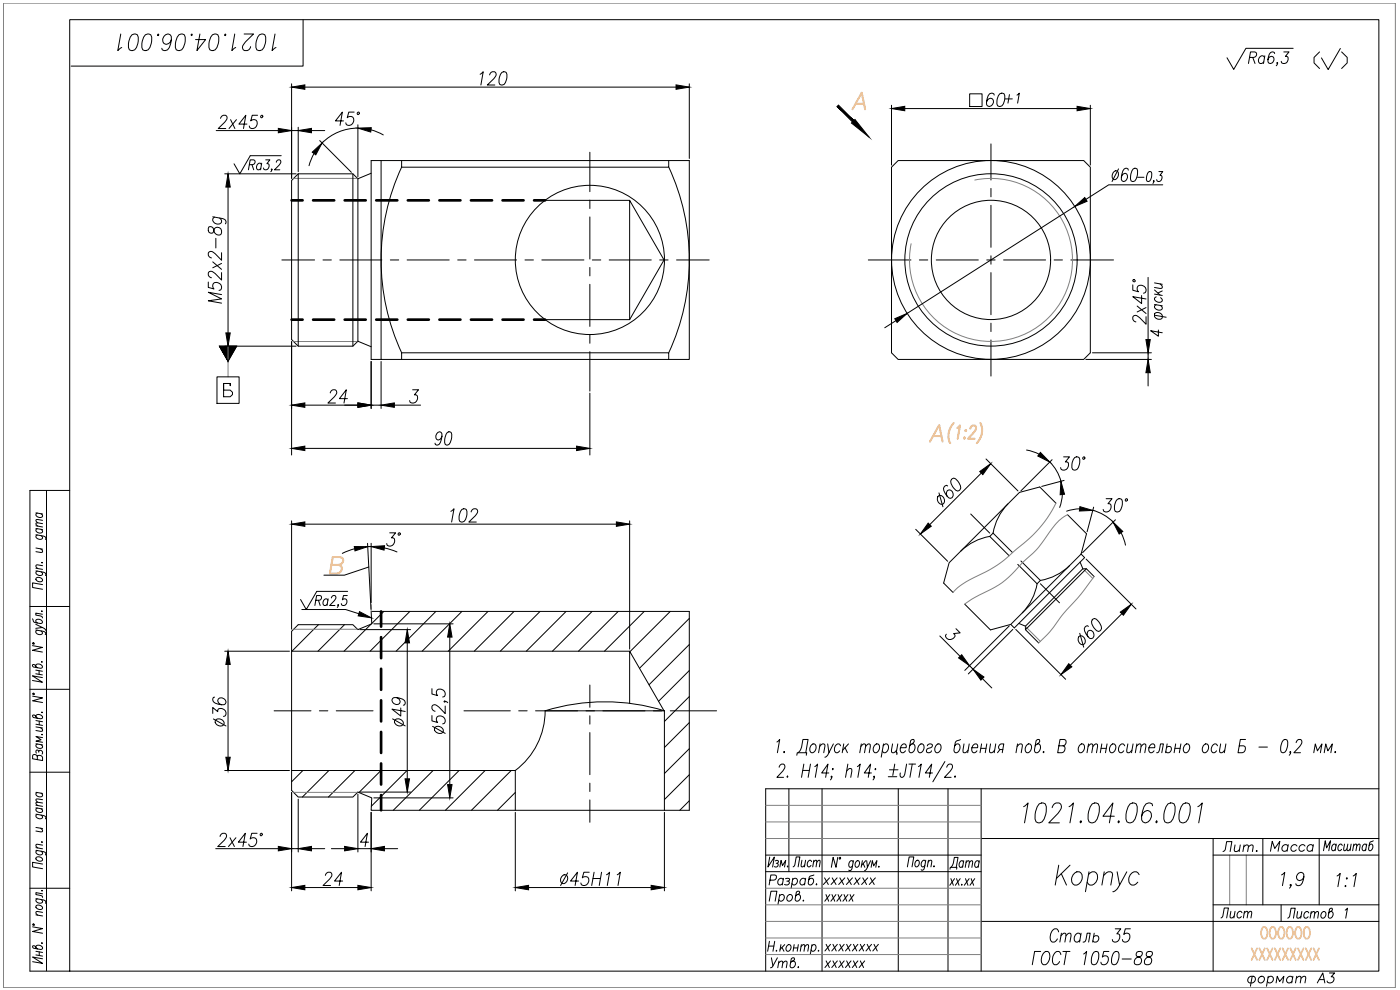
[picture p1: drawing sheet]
<svg xmlns="http://www.w3.org/2000/svg" width="420mm" height="297mm" viewBox="0 0 420 297" stroke-linecap="round" stroke-linejoin="round" font-family="sans-serif">
<defs><g id="words">
<text font-size="10.1" x="305.9" y="248">1021.04.06.001</text>
<text font-size="9.3" x="34.2" y="16.6">1021.04.06.001</text>
<text font-size="8.8" x="393" y="21.9">( )</text>
<text font-size="7.9" x="314" y="284">Сталь 35</text>
<g font-size="7.5">
<text x="373.6" y="20.8">Ra6,3</text>
<text x="308.7" y="290.7">ГОСТ 1050-88</text>
<text x="373.2" y="297">формат А3</text>
</g>
<text font-size="7.1" x="284" y="262.1">Дата</text>
<text font-size="7.1" fill="#ffbf7f" x="377.1" y="282.9">OOOOOO</text>
<g font-size="6.6">
<text x="365.8" y="256.8">Лит.</text>
<text x="379.9" y="256.8">Масса</text>
<text x="236.7" y="261.4">Лист</text>
<text x="230" y="291.7">Утв.</text>
</g>
<g font-size="6.2">
<text x="395.8" y="256.5">Масштаб</text>
<text x="365.1" y="276.6">Лист</text>
<text x="385.2" y="276.6">Листов 1</text>
</g>
<g font-size="5.3">
<text x="245.9" y="266.7">xxxxxxx</text>
<text x="246.2" y="271.6">xxxxx</text>
</g>
<g font-size="4.9">
<text x="283.6" y="266.7">xx.xx</text>
<text x="246.2" y="286.5">xxxxxxxx</text>
<text x="246.2" y="291.4">xxxxxx</text>
</g>
</g></defs>
<!-- layer: Ax -->
<g fill="none" stroke="#000" stroke-width=".3">
<path d="M177 45.7v11.8M297.4 43.2v10.8M297.4 56.5v2.6M84.6 78h9.8M96.9 78h2.5M102 78h12.6M117.1 78h2.6M122.2 78h12.6M137.4 78h2.5M142.4 78h12.6M157.6 78h2.5M162.6 78h12.6"/>
<path d="M177 60v2.6M177 65.1v12.6M177.8 78h2.5M182.8 78h12.7M198 78h2.5M203 78h9.8M260.6 78h12.8M275.9 78h2.5M281 78h12.6M296.1 78h2.5M297.4 61.6v12.6M297.4 76.8v2.5"/>
<path d="M301.2 78h12.6M316.3 78h2.6M321.4 78h12.8M177 80.2v2.6M177 85.3v12.6M297.4 81.8v12.6M297.4 97v2.5M177 100.5v2.5M177 105.5v11.8M297.4 102v10.8M291.3 154.2l5.7 5.8M312.2 175.2l5.8 5.7"/>
<path d="M82.3 213.3h11M95.8 213.3h2.6M100.9 213.3h11.1M139.2 213.3h13.9M155.7 213.3h2.5M160.7 213.3h12.7M175.9 213.3h2.5M177 205.5v6.7M177 214.8v2.5M177 219.8v12.6M180.9 213.3h12.7M196.1 213.3h2.5"/>
<path d="M201.2 213.3h13.9M177 235v2.5M177 240v6.7"/>
</g>
<!-- layer: Hatch -->
<g fill="none" stroke="#000" stroke-width=".3">
<path d="M95.6 187.4l-8 8M103.4 187.4l-8 8M111.4 187.3l-8.1 8.1M115.2 183.5l-3.6 3.6M123 183.5l-11.9 11.9M130.8 183.5l-11.9 11.9M138.6 183.5l-11.9 11.9M146.5 183.5l-12 11.9M154.3 183.5l-12 11.9M162.1 183.5l-12 11.9M169.9 183.5l-11.9 11.9M177.7 183.5l-11.9 11.9"/>
<path d="M185.5 183.5l-11.9 11.9M193.3 183.5l-11.9 11.9M201.2 183.5l-12.2 12M206.9 185.5l-15 15M206.9 193.4l-12.1 12.1M206.9 209l-7.5 7.5M206.9 201.2l-9.3 9.2M206.9 216.8l-7.5 7.5M90.9 231.2l-3.4 3.4M98.7 231.2l-8 7.9M106.5 231.2l-7.9 7.9M114.3 231.2l-6.6 6.6"/>
<path d="M122.2 231.2l-10.8 10.7M130 231.2l-12 11.9M137.8 231.2l-12 11.9M145.6 231.2l-11.9 11.9M153.4 231.2l-11.9 11.9M154.7 237.8l-5.4 5.3M206.9 224.6l-7.5 7.5M206.9 232.5l-7.5 7.4M206.9 240.3l-2.9 2.8"/>
</g>
<!-- layer: 0 -->
<g fill="none" stroke="#000" stroke-width=".3">
<path d="M20.9 5.9h392.9v285.5h-392.9zM91 5.9v13.9h-69.7M89.5 52.2h16.4l1.5 1.4M89.5 52.2l-2 1.9v47.8l2 2h16.4l1.5-1.5 4 1.6M89.5 52.2v51.7M105.9 52.2v51.7M107.4 53.6v48.9M111.4 52l-4 1.6M114.4 48.2v59.6h92.5v-59.6h-95.5v59.6h3M120.5 48.2v2h80.2v-2M120.5 50.1a65.9 65.9 0 0 0 0 55.7M200.7 50.1a65.9 65.9 0 0 1 0 55.7"/>
<path d="M267.6 50.2l1.9-2h55.7l2 2v55.7l-2 1.9h-55.7l-1.9-1.9zM163.6 60.1h25.4M163.6 95.9h25.4l10.3-17.9-10.3-17.9v35.8M120.5 107.8v-1.9h80.2v1.9M14 147.2v144.1M20.9 147.2h-11.9v144.2h11.9M298 160l5.9 5.8M298 160l-1 1M302.5 151.2a16.6 16.6 0 0 0-4.5 8.7M316.9 151l-4.9-4.9-6 1.6-21.2 21.1-1.6 6.1 2.8 2.9M320.4 154.4l5.7 5.7-1.7 6.1M297 161l5.9 5.8"/>
<path d="M297.1 160.9a16.6 16.6 0 0 0-8.8 4.5M305.4 169.3l5.8 5.9 1-1M306.4 168.3l5.8 5.9M311.3 175.1a16.6 16.6 0 0 1-4.5 8.8M321 169.7a16.6 16.6 0 0 1-8.7 4.5M324.2 168.7l.8 1.9M324.4 166.2l-21.1 21.1-6 1.7-7.8-7.7M324.4 166.2l1.1 1.1-21.1 21.1-1.1-1.1M325 170.6h1l2.4 2.4M325 170.6l-17.3 17.3M326 170.6l-18.3 18.3M9 182h11.9"/>
<path d="M87.5 189.4l2-2h16.4l1.5 1.5 4.2-1.7-.2-3.7h95.5v59.6h-95.5l.2-3.7-4.2-1.7-1.5 1.4h-16.4l-2-1.9zM87.5 195.4h101.5M305.8 187l1.9 .9M307.7 187.9v1l4 4M9 206.8h11.8M163.6 213.3a60.7 60.7 0 0 1 35.8 0zM163.6 213.3a22.4 22.4 0 0 1-8.9 17.9M189 211.1v-15.7l10.3 17.9M199.4 213.3v29.8M9 231.7h11.9M87.5 231.2h67.2M154.7 231.2v11.9"/>
<path d="M236.8 236.7v24.8M246.7 236.7v54.7M269.6 236.7v54.7M284.5 236.7v54.7M294.5 236.7v54.7M413.8 236.7h-184v54.7M229.8 256.6h64.7M294.5 251.6h119.3M364.1 251.6v39.8M364.1 256.6h49.7M379 251.6v19.9M395.9 251.6v19.9"/>
<path d="M9 266.5h11.9M229.8 261.5h64.7M294.5 276.5h119.3M364.1 271.5h49.7"/>
<circle cx="177" cy="78" r="22.4"/>
<circle cx="297.4" cy="78" r="29.8"/>
<circle cx="297.4" cy="78" r="25.9"/>
<circle cx="297.4" cy="78" r="17.9"/>
</g>
<!-- layer: Slim -->
<g fill="none" stroke="#808080" stroke-width=".3">
<path d="M1 1h417.8v295.3h-417.8zM88.1 53.5h19.4M292.5 54a24.5 24.5 0 0 1 29.3 22.4 24.5 24.5 0 0 1-26 26 24.5 24.5 0 0 1-22.4-29.3M68.4 103.9v9.2M88.1 102.5h19.2M316.9 151a39.2 39.2 0 0 1-12.7 14.5 36.3 36.3 0 0 1-11.9 7.8 18 18 0 0 0-6.3 4.5M320.4 154.4a13.8 13.8 0 0 0-5.5 5.3 31.1 31.1 0 0 1-7.7 8.8 30.1 30.1 0 0 1-13.3 10l-4.4 2.8M325 170.6l2.9 2.9M328.4 173a81.5 81.5 0 0 1-9.3 11.2 43.3 43.3 0 0 1-7.4 8.7M88.1 188.8h19.4M111.4 181.4v2.1M307.7 188l4.5 4.4"/>
<path d="M88.1 237.7h19.2M229.8 246.6h64.7M229.8 241.6h64.7M229.8 251.6h64.7M369 256.6v14.9M374 256.6v14.9M229.8 266.5h64.7M229.8 276.5h64.7M229.8 271.5h64.7M229.8 281.4h64.7M229.8 286.4h64.7"/>
</g>
<!-- layer: Hidden -->
<g fill="none" stroke="#000" stroke-width=".8">
<path d="M87.5 60.1h3.3M94 60.1h6.3M103.4 60.1h6.4M112.9 60.1h6.3M122.4 60.1h6.3M131.9 60.1h6.3M141.3 60.1h6.4M150.8 60.1h6.3M160.3 60.1h3.3M87.5 95.9h3.3M94 95.9h6.3M103.4 95.9h6.4"/>
<path d="M112.9 95.9h6.3M122.4 95.9h6.3M131.9 95.9h6.3M141.3 95.9h6.4M150.8 95.9h6.3M160.3 95.9h3.3M114.4 183.5v4.5M114.4 191.2v6.3M114.4 200.7v6.3M114.4 210.1v6.4M114.4 219.6v6.3M114.4 229.1v6.3"/>
<path d="M114.4 238.5v4.6"/>
</g>
<!-- layer: Text -->
<g fill="none" stroke="#000" stroke-width=".3">
<path d="M388.1 14.5h-14.2l-3.6 6.3-2.1-3.5M74.8 49.4h1l.7-.6a.62 .62 0 0 0-.4-.8h-1l-.5 2.9M75.6 49.4l.5 1.5M78.5 49.4l-.2-.3a1.03 1.03 0 0 0-1.3 .5 1.03 1.03 0 0 0 .4 1.3l.9-.4M78.5 49l-.3 1.9M79.7 48h1.3l-.9 1.1h.3a1.02 1.02 0 0 1 .1 1.4 1.02 1.02 0 0 1-1.4 .2v-.3M81.6 50.8h-.2h.2l-.3 .7M82.9 48.7v-.2a.78 .78 0 0 1 1.2-.4l.2 .4-.2 .6-1.7 1.8h1.6M84.4 46.7h-9.3l-3.1 5.5-1.8-3.1M346.5 94.6l3.5 .6M346.5 91.4l2.3 .4M346.5 88.2l2.3 .4"/>
<path d="M346.5 87l1.7 1.5M346.5 84.9l2.3 .4M346.7 94a1.32 1.32 0 0 1 1.6 0 1.32 1.32 0 0 1 .3 1.6 1.32 1.32 0 0 1-1.6 0 1.32 1.32 0 0 1-.3-1.6zM347 91.4l-.5 .4a1.35 1.35 0 0 0 .9 1.2 1.35 1.35 0 0 0 1.4-.4v-.3l-.5-.6M347 89.1l-.5 .4a1.35 1.35 0 0 0 .9 1.1 1.35 1.35 0 0 0 1.4-.3v-.4l-.5-.6M347.6 99v1.9l-2.3-1.7 3.5 .6M348.2 85.2l.6 .7-.2 .6-2.1-.2M348.8 87.3l-1.3 .6M10.8 158.6l2 .3M10.8 157.8l2 .3M10.8 153.9l2 .3M11.2 158.6l-.3 .2a1.05 1.05 0 0 0 .5 1.1 1.05 1.05 0 0 0 1.2-.1l.2-.5-.5-.5"/>
<path d="M11.2 153.9l-.3 .2a1.06 1.06 0 0 0 .5 1.1 1.06 1.06 0 0 0 1.2-.1l.2-.5-.5-.4M12.8 157.1l-1.9-.2-.1 .4 .5 .6M12.8 156.1l-1.9-.2-.1 .4 .5 .6M10.8 171.3l2.7 .6a.5 .5 0 0 1 .1 .8M10.8 160.4l2.7 .6a.5 .5 0 0 1 .1 .8M10.8 170.5l2 .3M10.8 164.4l2 .4M10.9 173.4l1-.1a.93 .93 0 0 1 .9 .9 1.18 1.18 0 0 1-2-.6zM11.2 171.4l-.3 .1a.97 .97 0 0 0 .7 1.1 .97 .97 0 0 0 1.2-.6l-.5-.4M11.2 160.5l-.3 .2a1.04 1.04 0 0 0 .6 1.1 1.04 1.04 0 0 0 1.3-.3l-.5-.8M12.2 164.7l.6 .6-.2 .4-1.8-.2M12.5 168.8h.3z"/>
<path d="M12.8 175.4l-3-.5v1.4l3 .5M12.8 169.7l-1.9-.2-.1 .5 .5 .6M98.5 179.7l-.4 2M99.4 179.4l.1-.1a.78 .78 0 0 1 1.2-.5l.1 .8-1.9 2.1h1.6M104.2 178.7h-1.1l-.3 1.3a.86 .86 0 0 1 1.3 0 .86 .86 0 0 1-.2 1.3 .76 .76 0 0 1-.8 .4 .76 .76 0 0 1-.7-.6M104.3 177.4h-9.2l-3.2 5.5-1.7-3M9.7 193.7l3 .5-3 .9 3 .5M9.7 185.7l.3 .7 .5 .4 1.7 .3 .4-.1a1.03 1.03 0 0 0-.5-1.1 1.03 1.03 0 0 0-1.2 .1l-.2 .4 .5 .5M9.8 192.9l.4 .1v.3l-.4-.1zM10.7 199.9v-.3a1.18 1.18 0 0 1 2 .6l-.5 .3-2.2-.4-.3-.3 .2-.4a.88 .88 0 0 1 1 .7l.3 .2M10.7 189l2.7 .6a.5 .5 0 0 1 .2 .8M10.7 187.3l2 1-2 .2"/>
<path d="M11.2 189.1l-.3 .2a1.03 1.03 0 0 0 .6 1.1 1.03 1.03 0 0 0 1.2-.3l-.4-.8M12.5 198.6h.2zM12.5 183.4h.2zM12.7 188.3l.6 .3 .4 .5M12.7 184.3l-2-.3v.6l1.9 .4 .1 .4M94.8 180.1h1l.7-.5a.62 .62 0 0 0-.5-.9h-1l-.5 3M95.6 180.1l.5 1.6M98.4 180.1l-.2-.3a1.04 1.04 0 0 0-1.2 .6 1.04 1.04 0 0 0 .3 1.3l.9-.4M101.6 181.5h-.3h.3l-.4 .7M9.8 208.9l3 .5-3 .9 3 .5M9.9 208l.4 .1v.3l-.4-.1zM10.7 201.1l2 .3"/>
<path d="M10.7 202.2l2 .3M10.8 215v-.3a1.18 1.18 0 0 1 2 .7l-.6 .3-2.1-.4-.3-.4 .1-.3a.84 .84 0 0 1 1 .6l.3 .3M10.8 218.1l2 .3M10.8 216.2l2 .4M10.8 217.3l2 .4M11.7 201.2v1.1M11.8 216.4v1.1M12.2 218.3l.6 .6-.2 .5-1.8-.2M12.5 213.7l.3 .1zM12.7 203.3l-3-.5 3 1.9-3-.5M10.8 237.7l2 .4M10.8 223.2l2 .3"/>
<path d="M11.2 237.8l-.3 .1a1.05 1.05 0 0 0 .5 1.1 1.05 1.05 0 0 0 1.2-.1l.2-.4-.5-.5M11.2 227l-.6-.6a.58 .58 0 0 0-.8 .4v.9l3 .5-.2-1.2-.4-.3h-.9l-.1 1.2M11.2 223.2l-.3 .2a1.05 1.05 0 0 0 .5 1.1 1.05 1.05 0 0 0 1.2-.1l.2-.5-.5-.5M11.6 225.4a.66 .66 0 0 1 1-.1 .66 .66 0 0 1 0 1M11.6 225.7l-.1-.5-.6-.1v.9M12.5 220.4h.3zM12.8 239.9l-1.9-.2-.1 .4 .5 .6M12.8 221.3l-2-.3 1.5 1-1.5 .4 2 .3M233.2 222.6l.8-.7-.7 3.9M233.8 230.2l.1-.2a.89 .89 0 0 1 .6-.7 .89 .89 0 0 1 1 .3 1.64 1.64 0 0 1-.6 1.8l-1.7 1.8h1.9M235.2 225.7l.2-.2 .1 .2-.2 .1zM236.4 232.9l-.1 .3-.1-.2z"/>
<path d="M239.1 226.6l.2-.8h2.8l-.1 .8M239.6 225.8a4.9 4.9 0 0 0 1.4-3.9h1.5l-.7 3.9M240.9 231.2h2M241.2 229.3l-.7 3.9M243.2 229.3l-.7 3.9M243.7 223.4l.7-.2a1.53 1.53 0 0 1 .4 1.6 1.53 1.53 0 0 1-1.3 1 1.59 1.59 0 0 1 .2-2.4zM244.5 230l.9-.7-.7 3.9M246 224l.8-.8 .7 .2-.3 2.4M246.1 223.2l-.4 2.6M248.4 223.2l.4 2.6 1.3-2.6M248.7 231.9h-2.1l1.9-2.6-.7 3.9M248.8 225.8a1.62 1.62 0 0 1-1.2 1.4"/>
<path d="M249.7 233l-.2 .2-.1-.2 .2-.1 .1 .1-.5 1M250 230.6l-.1 .4zM252.3 223.8l-.5-.6a1.53 1.53 0 0 0-1.3 1 1.53 1.53 0 0 0 .4 1.6h.4l.7-.5M253.2 223.2l-.4 2.6M253.6 224.3l.7 1.5M254.1 231.4l.8-.8 .7 .2-.3 2.4M254.5 229.3l-.7 3.9M254.6 223.2l-1.7 1.9M257.3 230l.9-.7-.7 3.9M258.3 224l.9-.8 .5 .2-.3 2.4M258.5 223.2l-.5 2.6M259.8 224l.8-.8 .6 .2-.3 2.4"/>
<path d="M261.5 231.9h-2.1l1.9-2.6-.7 3.9M262.5 233l-.2 .2-.1-.2 .1-.1 .2 .1-.5 1M262.7 223.4l.8-.2a1.53 1.53 0 0 1 .4 1.6 1.53 1.53 0 0 1-1.3 1 1.58 1.58 0 0 1 .1-2.4zM262.7 230.6v.4zM265.1 223.8l.6-.6h.5a1.53 1.53 0 0 1 .4 1.6 1.53 1.53 0 0 1-1.3 1l-.5-.5M265.2 223.2l-.7 4M266.6 233h2.5M266.9 231h2.6M267.9 223.2l-.3 2.5 .7 .1 .8-.7M268.5 229.3l-.6 3.4M269.4 223.2l-.4 2.6h.2l-.1 .6M270.2 224.3h1.7a.74 .74 0 0 0-.1-.9 .74 .74 0 0 0-1 0 1.59 1.59 0 0 0-.1 2.4h.4l.7-.5"/>
<path d="M272.1 229.3l-.6 3-.4 .7-.3 .2-.5-.2-.1-1.1M272.8 229.3h2M273.7 223.2h.4a1.53 1.53 0 0 1 .4 1.6 1.53 1.53 0 0 1-1.3 1l-.4-.7 .5-2.8 .5-.4 .5 .2a1.19 1.19 0 0 1-.9 1.3l-.4 .4M273.8 229.3l-.7 3.9M275.6 230l.9-.7-.7 3.9M276.1 223.4l.7-.2a1.53 1.53 0 0 1 .4 1.6 1.53 1.53 0 0 1-1.3 1 1.58 1.58 0 0 1 .2-2.4zM278.3 223.8a.82 .82 0 0 1 .8-.6 .82 .82 0 0 1 .8 .6 1.93 1.93 0 0 1-1.6 .9l-.2 1a.95 .95 0 0 0 1.5-.4M279.9 231.9h-2.2l1.9-2.6-.7 3.9M281.2 223.4l.7-.2a1.53 1.53 0 0 1 .4 1.6 1.53 1.53 0 0 1-1.3 1 1.59 1.59 0 0 1 .2-2.4zM283.6 228.5l-3.6 6.1M284.1 230.2l.1-.2a.98 .98 0 0 1 1.5-.6l.1 .2a1.72 1.72 0 0 1-.6 1.8l-1.8 1.8h2M286.6 232.9v.3z"/>
<path d="M288.3 221.9a2.01 2.01 0 0 0-1.6 .9l-.4 2.3 .4 .7a1.53 1.53 0 0 0 1.3-1 1.53 1.53 0 0 0-.4-1.6h-.4l-.7 .6M289.3 223.2l-.3 2.5 .7 .1 .8-.7M290.9 223.2l-.5 2.6M291.7 224.3h1.7a.73 .73 0 0 0-.1-.9 .73 .73 0 0 0-1 0 1.59 1.59 0 0 0-.2 2.4h.5l.6-.5M294.4 224.5h1.5M294.6 223.2l-.5 2.6M296.1 223.2l-.4 2.6M297.3 223.2l-.3 2.5 .7 .1 .8-.7M298.8 223.2l-.4 2.6M300.1 224.9l-.7 .9M301 224.9h-.9l-.4-.4v-.5l.7-.8h.9l-.5 2.6M305.3 224l.8-.8 .7 .2-.3 2.4"/>
<path d="M305.4 223.2l-.5 2.6M308.3 223.4l.8-.2a1.54 1.54 0 0 1 .4 1.6 1.54 1.54 0 0 1-1.3 1 1.59 1.59 0 0 1 .1-2.4zM311.3 223.2h.5a1.53 1.53 0 0 1 .4 1.6 1.53 1.53 0 0 1-1.3 1l-.5-.7 .5-2.8 .5-.4 .6 .2a1.19 1.19 0 0 1-1 1.3l-.3 .4M313.2 225.5l.1 .2-.2 .1zM317.8 223.8l1.7 .2a1.28 1.28 0 0 1-.8 1.8h-1.3l.7-3.9h1.3a1 1 0 0 1 .6 1.1 1 1 0 0 1-.9 .8M324.2 223.4l.8-.2a1.53 1.53 0 0 1 .4 1.6 1.53 1.53 0 0 1-1.3 1 1.59 1.59 0 0 1 .1-2.4zM326.6 224l.8-.8 .5 .2-.3 2.4M326.7 223.2l-.5 2.6M328 224l.8-.8 .6 .2-.3 2.4M330.4 224.5h1.6M330.7 223.2l-.5 2.6M332.2 223.2l-.4 2.6"/>
<path d="M333.6 223.4l.8-.2a1.53 1.53 0 0 1 .4 1.6 1.53 1.53 0 0 1-1.3 1 1.59 1.59 0 0 1 .1-2.4zM337.5 223.8l-.4-.6a1.53 1.53 0 0 0-1.3 1 1.53 1.53 0 0 0 .4 1.6h.4l.7-.5M338.5 223.2l-.3 2.5 .7 .1 .8-.7M340 223.2l-.4 2.6M341 224l.9-.8 .5 .2-.3 2.4M341.2 223.2l-.5 2.6M342.5 224l.8-.8 .6 .2-.3 2.4M344.8 224.3h1.7a.74 .74 0 0 0-.1-.9 .74 .74 0 0 0-1 0 1.59 1.59 0 0 0-.1 2.4h.4l.7-.5M347.1 225.8l.6-.1 .6-2.5h.9l-.5 2.6M350.1 224.3a.85 .85 0 0 1 1.3-.2 .85 .85 0 0 1-.1 1.4l-.5 .3h-.6l-.3-.3M350.3 223.2l-.5 2.6M352.6 224.5h1.6"/>
<path d="M352.8 223.2l-.4 2.6M354.4 223.2l-.5 2.6M355.8 223.4l.7-.2a1.53 1.53 0 0 1 .4 1.6 1.53 1.53 0 0 1-1.3 1 1.59 1.59 0 0 1 .2-2.4zM361.5 223.4l.7-.2a1.53 1.53 0 0 1 .4 1.6 1.53 1.53 0 0 1-1.3 1 1.59 1.59 0 0 1 .2-2.4zM365.4 223.8l-.5-.6a1.54 1.54 0 0 0-1.3 1 1.54 1.54 0 0 0 .4 1.6h.5l.6-.5M366.3 223.2l-.3 2.5 .7 .1 .9-.7M367.9 223.2l-.5 2.6M373.8 221.9h-1.6l-.7 3.9h1.3a1.13 1.13 0 0 0 .9-.9 1.13 1.13 0 0 0-.5-1.1h-1.3M377.8 224.2h2.6M385.2 222.1l.7-.2a1.75 1.75 0 0 1 .4 2.3l-.7 1.5-.7 .1a1.73 1.73 0 0 1-.4-2.2zM387.4 225.7l-.2 .1-.1-.1 .2-.2 .1 .2-.5 .9M389 222.8v-.2a.98 .98 0 0 1 1.6-.5l.1 .2a1.72 1.72 0 0 1-.6 1.7l-1.8 1.8h2"/>
<path d="M394.3 225.8l.4-2.6 .7 2.1 1.3-2.1-.4 2.6M397.4 225.8l.5-2.6 .6 2.1 1.4-2.1-.5 2.6M400.6 225.7l.2-.2 .1 .2-.2 .1zM10.8 255.1l2.7 .6 .3 .3-.2 .5M10.8 244.3l2.7 .6a.49 .49 0 0 1 .1 .8M10.8 254.3l2 .4M10.8 248.3l2 .3M10.8 242.4l2 .3M10.8 241.6l2 .3M10.9 257.2l1-.1a.93 .93 0 0 1 .9 1 1.18 1.18 0 0 1-2-.7zM11.2 255.2l-.3 .1a1.04 1.04 0 0 0 .6 1.2 1.04 1.04 0 0 0 1.3-.3l-.5-.8M11.2 244.3l-.3 .2a1.04 1.04 0 0 0 .6 1.2 1.04 1.04 0 0 0 1.3-.4l-.5-.7"/>
<path d="M11.2 242.5l-.3 .1a1.05 1.05 0 0 0 .5 1.1 1.05 1.05 0 0 0 1.2-.1l.2-.5-.5-.4M12.2 248.5l.6 .6-.2 .5-1.8-.3M12.5 252.6l.3 .1zM12.8 259.2l-3-.5v1.4l3 .5M12.8 253.6l-1.9-.3-.1 .5 .5 .6M12.8 240.9l-1.9-.2-.1 .4 .5 .6M231 257.2l-.5 2.9 1.9-2.9-.5 2.9M232.7 258.3h.9l-.1 .6-.5 .1M233.3 259l.3 .6a.73 .73 0 0 1-1.2 .4M251.4 257.2l-.5 3-.9-3-.5 3M252 257.3h.2l.1 .2-.3 .3zM256 258.7l-.1-.3a.97 .97 0 0 0-1.1 .7 .97 .97 0 0 0 .6 1.1l.4-.4"/>
<path d="M256.1 258.2l-.5 2.7a.5 .5 0 0 1-.9 .2M257.1 258.4l.5-.2a1.18 1.18 0 0 1-.6 2l-.4-.4v-.4zM258.8 258.2l-.3 2M259 259.1l.6 1.1M259.8 258.2l-1.2 1.5M260.1 258.2l.2 2 1-2M263.8 259.9l-.1 .3zM275 258.3l.6-.2a1.18 1.18 0 0 1-.7 2l-.3-.9zM277.8 258.5l-.4-.4a1.16 1.16 0 0 0-.9 .8 1.16 1.16 0 0 0 .3 1.2l.8-.4M277.8 258.1l-.5 2.7-.4 .3-.5-.2M278.5 258.7l.6-.6 .5 .2-.2 1.8M278.6 258.1l-.3 2"/>
<path d="M280.2 259.9h.2zM317.7 259.6l-1 6M321.1 259.6l-4.1 4M9.8 278.1l3 .5-3 .9 3 .5M9.9 277.3h.4v.3h-.4zM10.8 269.6l2.7 .6a.49 .49 0 0 1 .1 .8M10.8 274.5l2 .3M10.9 271.7l1-.1a.93 .93 0 0 1 .9 .9 1.18 1.18 0 0 1-2-.6zM11.2 269.7l-.3 .1a.97 .97 0 0 0 .7 1.1 .97 .97 0 0 0 1.2-.5l-.5-.5M12.5 267.2l.3 .1zM12.8 273.7l-1.9-.2-.1 .5 .5 .6M12.8 268.2l-2-.4v.6l1.8 .4 .2 .5"/>
<path d="M230.9 270.4l.5-3h1.8l-.6 3M231.1 264.1h1.1a.8 .8 0 0 0 .8-.7 .8 .8 0 0 0-.5-.9h-1.2l-.5 3M233.9 268.8a.85 .85 0 0 1 1.4-.2 .85 .85 0 0 1-.2 1.4 .8 .8 0 0 1-1.4 0M234 268.4l-.5 3M234 260.1l.4-2 .4 1.6 1-1.6-.4 2M235.1 263.9a.98 .98 0 0 0-1.4-.1 .98 .98 0 0 0-.1 1.4l.1 .2a.78 .78 0 0 0 1.2-.3M235.1 263.5l-.3 2M235.7 263.7a.81 .81 0 0 1 1.3 .2l-.5 .5h-.4M236.4 268.8a.85 .85 0 0 1 1.3-.2 .85 .85 0 0 1-.1 1.4 .85 .85 0 0 1-1.3 .1 .85 .85 0 0 1 .1-1.3zM236.5 264.4l.4 .5a.96 .96 0 0 1-1.5 .5M237.9 263.9a.85 .85 0 0 1 1.3-.2 .85 .85 0 0 1-.1 1.4 .78 .78 0 0 1-.7 .4 .78 .78 0 0 1-.7-.4M237.9 263.5l-.5 3"/>
<path d="M239.4 268.4a.95 .95 0 0 1 .8 1.3 .95 .95 0 0 1-1.5 .4l.3-2.4 .8-.3 .2 .4-.2 .3-1 .7M241 270.2h.2zM241.7 263.9a.98 .98 0 0 0-1.4-.1 .98 .98 0 0 0-.1 1.4l.1 .2a.81 .81 0 0 0 1.2-.3M241.8 263.5l-.4 2M244.3 262.5l-1 .3-.4 .4-.3 2a1 1 0 0 0 1.4-.1 1 1 0 0 0 0-1.3 .66 .66 0 0 0-1-.1l-.3 .2M260.3 260.2l-.3 .6-.5 .4M261.4 260.2l.4-2 .4 1.6 1-1.6-.4 2M272.3 260.1l.5-3h1.4l-.5 3M318.5 262.1l1.6 3.5M322.1 262.4a1.44 1.44 0 0 1 1.3-.8 1.44 1.44 0 0 1 1.3 .8 2.36 2.36 0 0 1-2.2 3.2 1.98 1.98 0 0 1-.4-3.2zM326.7 262.4a1.46 1.46 0 0 1 1.3-.8 1.46 1.46 0 0 1 1.3 .8 2.36 2.36 0 0 1-2.2 3.2l-.8-.9M326.8 261.6l-1 5.9"/>
<path d="M331.2 262.7l1.4-1.1h.7l.5 .3 .1 .5-.5 3.2M331.4 261.6l-.7 4M335.3 261.6l.7 4 2.2-4M336 265.6a2.69 2.69 0 0 1-2 1.9M341.9 262.4a1.26 1.26 0 0 0-2.1-.5 2.24 2.24 0 0 0-.2 3.7h.8l1.1-.9M384.6 262.5l1-.8-.7 4M387.5 265.5l-.2 .2-.2-.2 .2-.2a.88 .88 0 0 1-.3 1.2M391.3 263.1a1.15 1.15 0 0 1-.8 1.1 1.15 1.15 0 0 1-1.3-.6 1.24 1.24 0 0 1 .4-1.6 1.24 1.24 0 0 1 1.7 .3 4.3 4.3 0 0 1-.9 3.2l-.9 .2-.5-.2-.1-.3M401.3 262.8l.9-.7-.7 3.9M403.6 265.9l.2-.2 .2 .2-.2 .1zM404 263.6l.2-.2 .2 .2-.2 .2zM406.1 262.8l.9-.7-.7 3.9"/>
<path d="M10.8 284.2v-.3a1.18 1.18 0 0 1 2 .7l-.6 .3-2.1-.4-.3-.3 .1-.4a.88 .88 0 0 1 1 .7l.3 .2M10.8 285.4l2 .4M10.8 286.5l2 .4M11.8 285.6v1.1M12.5 282.9l.3 .1zM12.8 287.7l-3-.6 3 2-3-.6M230.7 283.9h1.5M230.9 282.4l-.5 3M232.5 282.4l-.5 3M234.4 283.4l-.4 2M235.5 283.4l-1.4 1.5M236.4 283.6l.3-.2a.97 .97 0 0 1 .6 1.2 .97 .97 0 0 1-1.2 .7 1.21 1.21 0 0 1 .3-1.7z"/>
<path d="M238.3 283.4l-.3 2M239.6 283.4l-.3 2M240.4 284l.7-.6 .4 .2-.2 1.8M240.5 283.4l-.3 2M241.5 284l.7-.6 .4 .2-.2 1.8M243.6 283.9l.5-.5a.97 .97 0 0 1 .7 1.2 .97 .97 0 0 1-1.2 .7l-.2-.3M243.7 283.4l-.5 3"/>
</g>
<!-- layer: Wide -->
<g fill="none" stroke="#ffbf7f" stroke-width=".51">
<path d="M375.6 284.5l1.7 3.5M377.3 284.5l-1.7 3.5M378 284.5l1.6 3.5M379.6 284.5l-1.6 3.5M380.3 284.5l1.6 3.5M381.9 284.5l-1.6 3.5M382.6 284.5l1.6 3.5M384.2 284.5l-1.6 3.5M384.9 284.5l1.7 3.5M386.6 284.5l-1.7 3.5M387.3 284.5l1.6 3.5M388.9 284.5l-1.6 3.5"/>
<path d="M389.6 284.5l1.6 3.5M391.2 284.5l-1.6 3.5M391.9 284.5l1.6 3.5M393.5 284.5l-1.6 3.5M394.2 284.5l1.6 3.5M395.8 284.5l-1.6 3.5"/>
</g>
<!-- layer: Dim -->
<g fill="none" stroke="#000" stroke-width=".3">
<path d="M64.9 39.2h18.6M66.2 35.5v-.2a1.05 1.05 0 0 1 .8-.7 1.05 1.05 0 0 1 1.1 .4 1.53 1.53 0 0 1-.7 1.7l-1.9 1.9h2.3M69.2 35.9l1.3 2.7M71 35.9l-2.3 2.7M74.1 37.2h-2.4l2.1-2.6-.7 4M77.3 34.6h-1.6l-.4 1.7a1.11 1.11 0 0 1 1.4-.3 1.11 1.11 0 0 1 .4 1.4 1.21 1.21 0 0 1-1 1.2 1.21 1.21 0 0 1-1.3-.8M87.5 25.1v28.4M87.5 39.2h2M89.5 38.2v13.3M91.5 26.1h111.4M93.5 39.2h4M103.1 36.3h-2.4l2.1-2.7-.7 4"/>
<path d="M106.3 33.6h-1.6l-.5 1.7a1.19 1.19 0 0 1 1.8 0 1.19 1.19 0 0 1-.2 1.7 1.09 1.09 0 0 1-1.1 .7 1.09 1.09 0 0 1-.9-.8M107.4 37.4v15.6M107.4 38.4a15.2 15.2 0 0 0-10.7 4.5M111.4 39l3.6 1.5M144.1 22.3l.9-.8-.7 4M146.9 22.5l.1-.2a1.09 1.09 0 0 1 1.7-.6 1.27 1.27 0 0 1-.5 1.9l-2 1.9h2.3M150.6 21.7l.5-.2 .8 .2a3.6 3.6 0 0 1-.6 3.6l-.5 .2-.8-.2a3.5 3.5 0 0 1 .6-3.6zM206.9 25.1v22.4M267.6 31.6v17.9M271.5 32.6h51.7M291 28.2h3.7v3.8h-3.7zM298.4 28.5l-.1-.3-.8-.2a2.52 2.52 0 0 0-1.4 2.6v.8a1.23 1.23 0 0 0 1.8 .1 1.23 1.23 0 0 0-.1-1.8 1.15 1.15 0 0 0-1.7 .9"/>
<path d="M300 28.2l.9-.2a1.67 1.67 0 0 1 .5 2.2l-.7 1.6-.8 .1a1.63 1.63 0 0 1-.6-2.2zM301.6 29.7h2.2M302.9 28.4l-.4 2.5M305.2 28.5l.7-.5-.5 2.9M327.2 31.6v17.9M67.4 52.2h21.5M68.4 56.1v43.8M94.3 46l-1.6 3.7M96 42.2l9.5 9.5M334.4 51.4l.8-.2a1.53 1.53 0 0 1 .4 1.7 1.53 1.53 0 0 1-1.3 1 1.59 1.59 0 0 1 .1-2.5zM335.7 50.7l-2 3.8M338.6 51.1l-.1-.4-.7-.2a2.63 2.63 0 0 0-1.3 2.6v.8l.3 .4a1.21 1.21 0 0 0 1.5-.8 1.21 1.21 0 0 0-.7-1.5l-.8 .6-.3 .5"/>
<path d="M340.1 50.7l.7-.2a1.78 1.78 0 0 1 .5 2.3l-.7 1.5-.7 .2a1.7 1.7 0 0 1-.5-2.3zM341.4 53.2h1.9M344.7 51.6l.5-.1a1.34 1.34 0 0 1 .4 1.7l-.6 1.1-.5 .2a1.26 1.26 0 0 1-.3-1.7zM346.3 54.3h-.2h.2l-.3 .7M347.8 51.5h1.2l-.9 1.1h.3a1 1 0 0 1 .2 1.4 1 1 0 0 1-1.4 .2l-.1-.3M349 55.5h-16.3l-6.8 4.3M62.7 68.1a1.19 1.19 0 0 0 .8 1.9 1.41 1.41 0 0 0 .9-1.5 1.23 1.23 0 0 1 1.9 .2 1.23 1.23 0 0 1-.6 1.8 1.8 1.8 0 0 1-1.7-1.9 .99 .99 0 0 0-1.3-.5zM63.8 65l3.1 .6a1.1 1.1 0 0 1 .9 1.3l-.2 .3M63.8 78.6l2.7 2.2M64.4 65.2a.95 .95 0 0 0-.6 .8 .95 .95 0 0 0 .6 .9 1.19 1.19 0 0 0 1.3 .4 1.19 1.19 0 0 0 .8-1.1l-.6-.8M64.8 71.5v2.9M66.5 75.8v2.3l-1.9-2a1.37 1.37 0 0 0-1.9-.5l-.2 .3a1.18 1.18 0 0 0 1 1.5"/>
<path d="M66.5 79l-2.7 1.3M322.5 62l-50.3 32M62.5 84.6v1.6l1.7 .5a1.1 1.1 0 0 1-.2-1.4 1.1 1.1 0 0 1 1.3-.5 1.3 1.3 0 0 1 1.1 .9 1.3 1.3 0 0 1-.3 1.3l-.4 .1M66.5 88.4l-4-.7 4 2-4 .6 4 .7M66.5 81.8v2.2l-1.9-1.9a1.42 1.42 0 0 0-1.9-.5l-.2 .3a1.15 1.15 0 0 0 1 1.4M268.9 96.2l-3.4 2.1M340 85.5v1.6l1.7 .4a1.19 1.19 0 0 1-.1-1.7 1.19 1.19 0 0 1 1.8 .1 1.09 1.09 0 0 1 .6 1.1 1.09 1.09 0 0 1-.8 1M341.3 91.8l2.6 2.3M342.6 88.7v2.4l-2.6-2.1 3.9 .7M343.9 95v2.3l-1.9-2a1.38 1.38 0 0 0-1.8-.5l-.2 .3a1.18 1.18 0 0 0 .9 1.5M343.9 92.3l-2.6 1.3M344.6 83.2v18.7"/>
<path d="M65.1 113.1h6.7v7.9h-6.7zM65.9 103.9h5.1l-2.6 4.5zM67.1 115.1h2v.6v-.6h-2v2h2l.7 .6v.7l-.7 .6h-2zM67.4 103.9h21.5M87.5 102.5v34M99.1 117.9l.1-.2a1.09 1.09 0 0 1 1.6-.6 1.27 1.27 0 0 1-.4 1.9l-2 1.9h2.3M104.3 119.6h-2.4l2-2.7-.7 4M111.4 108.5v14.1M114.4 108.5v14.1M123.8 116.9h1.8l-1.2 1.6h.4a1.39 1.39 0 0 1 .2 1.9 1.39 1.39 0 0 1-2 .2l-.1-.4M177 118v18.5M325.9 107.8h19.7"/>
<path d="M327.9 105.9h17.7M344.6 105.9v1.9M344.6 111.8v4M91.5 134.5h81.5M91.5 121.6h15.9M111.4 121.6h3M118.3 121.6h7.9M132.6 130.9a1.09 1.09 0 0 1-1.6 .9 1.29 1.29 0 0 1 0-1.5 1.29 1.29 0 0 1 1.4-.5 3.5 3.5 0 0 1-.6 3.6l-.8 .1-.4-.1v-.4M134.2 129.8l.8-.2a1.73 1.73 0 0 1 .5 2.2l-.7 1.6-.8 .1a1.75 1.75 0 0 1-.4-2.2zM295.9 137.7l9.6 9.6M308.1 135l2.2 .6 1.6 .7M315.1 138.6a12.9 12.9 0 0 1 3.3 5.8"/>
<path d="M315.8 137.9l-9.4 9.4M319.2 137.1h1.8l-1.3 1.5h.5a1.38 1.38 0 0 1 .1 1.9 1.38 1.38 0 0 1-1.9 .2l-.1-.4M322.5 137.3l.9-.2a1.63 1.63 0 0 1 .5 2.2l-.7 1.6-.5 .2-.8-.2a3.6 3.6 0 0 1 .6-3.6zM87.5 156.3v32.5M91.5 157.3h93.5M117 159.9h1.7l-1.2 1.5h.5a1.39 1.39 0 0 1 .1 1.9 1.39 1.39 0 0 1-2 .2v-.4M135.3 153.4l1-.7-.8 3.9M138.6 152.8l.9-.1a1.67 1.67 0 0 1 .5 2.2l-.7 1.5-.5 .2-.8-.2a3.7 3.7 0 0 1 .6-3.6zM141.4 153.6v-.2a1.05 1.05 0 0 1 .8-.8 1.05 1.05 0 0 1 1.1 .4 1.58 1.58 0 0 1-.7 1.7l-1.9 1.9h2.2M189 156.3v38.5M274.8 158.8l9.6 9.6M281.8 148.7a1.4 1.4 0 0 1 1.5 .9 1.4 1.4 0 0 1-.7 1.7 1.54 1.54 0 0 1-1.2-1 1.54 1.54 0 0 1 .4-1.6z"/>
<path d="M281.8 147.9l1.2 4.2M284.4 145.8l-.3-.2-.7 .4a2.52 2.52 0 0 0 .9 2.9l.5 .5a1.22 1.22 0 0 0 1.4-1.2 1.22 1.22 0 0 0-1.4-1.2 1.14 1.14 0 0 0-.5 1.9M285.5 143.8l.7-.4a3.7 3.7 0 0 1 2.1 3l-.4 .8a1.65 1.65 0 0 1-2-1.2l-.6-1.6zM294.5 141.9l-15.5 15.5M318.8 148.4l-.2 1.7-.6 2.1M319.3 144.1l-6.7 1.8M324 152.7l-3.9 .7M328 153.1a13.6 13.6 0 0 1 6.1 3.5M328.2 152.2l-2 7.4M332 149.6h1.7l-1.2 1.5h.5a1.39 1.39 0 0 1 .1 2 1.39 1.39 0 0 1-1.9 .1l-.1-.4M334.8 156l-9.9 9.8M335.3 149.8l.5-.2 .8 .2a3.7 3.7 0 0 1-.6 3.6l-.5 .2-.8-.2a3.5 3.5 0 0 1 .6-3.6z"/>
<path d="M336.4 159.8l1.4 3.8M106.5 164.6l-3.8 1.4M110.3 163l1 19.8M110.7 170.1l-7.3 2.5h-6.2M111.4 163v17.8M111.4 164h-1M115.4 164.4l3.7 1.2M326 167.7l14.9 15M67.4 195.4h19.5M68.4 199.4v27.8M90.6 182.9h13.1l4 1.3M108 188.9h15.2"/>
<path d="M112.2 187.2h23.8M122.2 192.9v40.8M135 191.2v44.2M282.1 190.8l6 6.1M286.9 188.6l1.2 1.3-1.9 .2 .3 .3a1.38 1.38 0 0 1-1.2 1.5 1.38 1.38 0 0 1-1.5-1.3l.2-.3M291 199.7l1 1.1M302.9 187.8l-13.4 13.3M304 188.8l-13.4 13.4M304.8 188.8l15 15M324 190.8a1.4 1.4 0 0 1 1.6 1 1.4 1.4 0 0 1-.7 1.6 1.56 1.56 0 0 1-.9-2.6zM324 190l1.2 4.2M326.7 187.9l-.4-.2-.7 .4a2.55 2.55 0 0 0 .9 2.9l.6 .5a1.22 1.22 0 0 0 1.3-1.2 1.22 1.22 0 0 0-1.3-1.2 1.14 1.14 0 0 0-.6 1.9"/>
<path d="M327.8 186l.7-.4a3.7 3.7 0 0 1 2.1 3l-.5 .7a1.65 1.65 0 0 1-2-1.2l-.4-.9-.1-.7zM336.7 184.1l-15.5 15.5M63.8 214.1v-1.8l1.5 1.2v-.5a1.39 1.39 0 0 1 2-.1 1.39 1.39 0 0 1 .1 2h-.3M64 215.7l3.8 2.1M64.4 209.2l-.4 .1-.2 .7a2.48 2.48 0 0 0 2.7 1.5l.8-.1a1.23 1.23 0 0 0 .1-1.8 1.23 1.23 0 0 0-1.9 .1 1.13 1.13 0 0 0 1 1.8M64.8 216a1.42 1.42 0 0 1 1.7-.1 1.42 1.42 0 0 1 .6 1.6 1.42 1.42 0 0 1-1.8 .1 1.42 1.42 0 0 1-.5-1.6zM117.8 215.7l3.8 2.1M118.6 216a1.41 1.41 0 0 1 1.7-.1 1.41 1.41 0 0 1 .5 1.6 1.41 1.41 0 0 1-1.7 .1 1.41 1.41 0 0 1-.5-1.6zM119 209.3a1.21 1.21 0 0 1 .9 1.8 1.32 1.32 0 0 1-1.6 0 1.32 1.32 0 0 1-.5-1.5 3.3 3.3 0 0 1 3.6 .6l.2 .9-.2 .4-.4 .1M120.3 212.4v2.4l-2.7-2 4 .7M129.6 214.7v1.6l1.7 .5a1.19 1.19 0 0 1 0-1.8 1.19 1.19 0 0 1 1.7 .1 1.1 1.1 0 0 1 .7 1.1 1.1 1.1 0 0 1-.9 1M129.6 206.6v1.6l1.7 .5a1.18 1.18 0 0 1 0-1.8 1.18 1.18 0 0 1 1.7 .2 1.09 1.09 0 0 1 .7 1.1 1.09 1.09 0 0 1-.9 .9"/>
<path d="M129.8 217.9l3.8 2.1M130.6 218.2a1.41 1.41 0 0 1 1.7-.1 1.41 1.41 0 0 1 .5 1.7 1.42 1.42 0 0 1-1.7 .1 1.42 1.42 0 0 1-.5-1.7zM133.4 210.4l.2 .2-.2 .1-.2-.2 .2-.1 1 .4M133.6 211.8v2.3l-1.9-1.9a1.4 1.4 0 0 0-1.9-.5l-.2 .2a1.15 1.15 0 0 0 1 1.5M294.8 203.6l2.9 2.8M67.4 231.2h19.5M87.5 237.8v29.5M89.5 239.8v15.8M107.4 238.3v17.3M108 237.7h15.2M112.2 239.4h23.8M64.7 254.6h18.8"/>
<path d="M66 251l.1-.2a1.12 1.12 0 0 1 1.7-.6 1.27 1.27 0 0 1-.5 1.9l-2 1.9h2.3M69 251.4l1.3 2.6M70.8 251.4l-2.2 2.6M74 252.7h-2.5l2.1-2.7-.7 4M77.2 250h-1.6l-.5 1.7a1.18 1.18 0 0 1 1.8 0 1.18 1.18 0 0 1-.2 1.7 1.1 1.1 0 0 1-1.1 .7 1.1 1.1 0 0 1-.9-.8M87.5 254.6h2M93.5 254.6h4M99.4 254.6h4M107.4 254.6h4M110.6 252.7h-2.4l2.1-2.7-.7 4M111.4 243.7v23.6M115.4 254.6h3.9"/>
<path d="M154.7 243.7v23.6M199.4 243.7v23.6M91.5 266.3h15.9M97.6 262.7l.1-.2a1.12 1.12 0 0 1 1.7-.6 1.29 1.29 0 0 1-.5 1.9l-1.9 1.9h2.2M102.8 264.4h-2.4l2.1-2.7-.7 4M158.6 266.3h36.8M168.6 263a.95 .95 0 0 1 .8-.5 .95 .95 0 0 1 .9 .5 1.41 1.41 0 0 1-.3 1.6 1.41 1.41 0 0 1-1.5 .3 1.52 1.52 0 0 1 .1-1.9zM170.4 261.9l-2.2 3.8M173.6 264.4h-2.4l2.1-2.7-.7 4M176.8 261.7h-1.6l-.4 1.7a1.19 1.19 0 0 1 1.7-.1 1.19 1.19 0 0 1-.1 1.8 1.09 1.09 0 0 1-1.1 .6 1.09 1.09 0 0 1-1-.8M178 263.6h2.2M178.3 261.7l-.7 4"/>
<path d="M180.5 261.7l-.7 4M182 262.5l1-.8-.7 4M185.2 262.5l1-.8-.7 4"/>
<circle cx="78.5" cy="35" r=".35"/>
<circle cx="107.5" cy="34" r=".35"/>
<circle cx="340.4" cy="84.3" r=".35"/>
<circle cx="325.2" cy="137.5" r=".35"/>
<circle cx="338" cy="150" r=".35"/>
<circle cx="119.8" cy="160.2" r=".35"/>
<circle cx="78.4" cy="250.4" r=".35"/>
</g>
<g fill="#000" stroke="#000" stroke-width=".3">
<path d="M83.5 38.5l4 .7-4 .6zM87.5 26.1l4-.6v1.3zM89.5 39.2l4-.7v1.3zM107.4 38.4l4-.1-.1 1.3zM202.9 25.5l4 .6-4 .7zM267.6 32.6l3.9-.7v1.3zM323.2 31.9l4 .7-4 .6zM68.4 52.2l.7 3.9h-1.3zM93.7 45.7l3-2.8-1.9 3.6zM322.5 62l3.1-2.7 .6 1.1zM67.8 99.9h1.3l-.7 4zM268.5 95.6l3.7-1.6-3 2.8z"/>
<path d="M344.6 107.8l.6 4h-1.3zM343.9 101.9h1.3l-.6 4zM87.5 134.5l4-.6v1.3zM87.5 121.6l4-.7v1.3zM107.4 120.9l4 .7-4 .6zM114.4 121.6l3.9-.7v1.3zM173 133.9l4 .6-4 .7zM312.2 135.7l2.9 2.9-3.6-1.8zM87.5 157.3l4-.7v1.3zM185 156.6l4 .7-4 .6zM278.6 157l.9 .9-3.3 2.3zM294 141.5l3.3-2.4-2.3 3.3z"/>
<path d="M318.4 144.4l1.1 3.9-1.3 .1zM324.1 152l3.9 1.1-4.1 .2zM106.3 164h4l-3.8 1.3zM111.4 164l4-.3-.1 1.4zM334.1 156.7l2.9 2.7-1.1 .8zM68.4 195.4l.7 4h-1.3zM107.9 183.5l3.6 1.9-4-.6zM122.2 188.9l.7 4h-1.3zM135 187.2l.7 4h-1.4zM288.6 196.4l2.4 3.3-3.3-2.3zM320.7 199.1l1 1-3.3 2.3zM336.2 183.7l3.3-2.4-2.4 3.3z"/>
<path d="M292 200.8l3.3 2.3-.9 1zM67.8 227.2h1.3l-.7 4zM121.6 233.7h1.3l-.7 4zM134.3 235.4h1.4l-.7 4zM83.5 254l4 .6-4 .7zM89.5 254.6l4-.6v1.3zM103.4 254l4 .6-4 .7zM111.4 254.6l4-.6v1.3zM87.5 266.3l4-.7v1.4zM107.4 265.6l4 .7-4 .7zM154.7 266.3l3.9-.7v1.4zM195.4 265.6l4 .7-4 .7z"/>
<path d="M65.9 103.9l2.5 4.5v-4.5zM65.9 103.9l2.5 4.5zM68.4 103.9v4.5zM68.4 103.9h2.6l-2.6 4.5z"/>
</g>
<!-- layer: Wide -->
<path d="M255.8 32.8l2.8-5 1 5M256.8 31.1h2.4M279.1 132.5l2.8-5 1 5M280.1 130.8h2.4M286.2 126.9a5.3 5.3 0 0 0-1 6.1M287.3 128.4l.8-.7-.7 3.9M289.5 131.3l-.1 .3zM289.7 129.2l.2-.2 .1 .2-.2 .1zM291.2 128.6v-.2a.98 .98 0 0 1 1.6-.6l.1 .2a1.67 1.67 0 0 1-.6 1.7l-1.8 1.9h2M294.2 126.9a5.2 5.2 0 0 1-1.1 6.1M99.5 169.5h2.1a1.38 1.38 0 0 0 1.3-1.9l-.9-.5h-2.1l-.9 5h2.1a1.47 1.47 0 0 0 1.2-2.4l-.7-.2" fill="none" stroke="#ffbf7f" stroke-width=".59"/>
<!-- layer: Text -->
<g fill="#000" stroke="#000" stroke-width=".3">
<path d="M256.6 35.9l4.2 5.2-5.3-4.2z"/>
<path d="M251.6 31.5l-.4 .5 5.1 4.2zM251.2 32l5.1 4.2-.5 .4z"/>
</g>
<use href="#words"/>
</svg>
